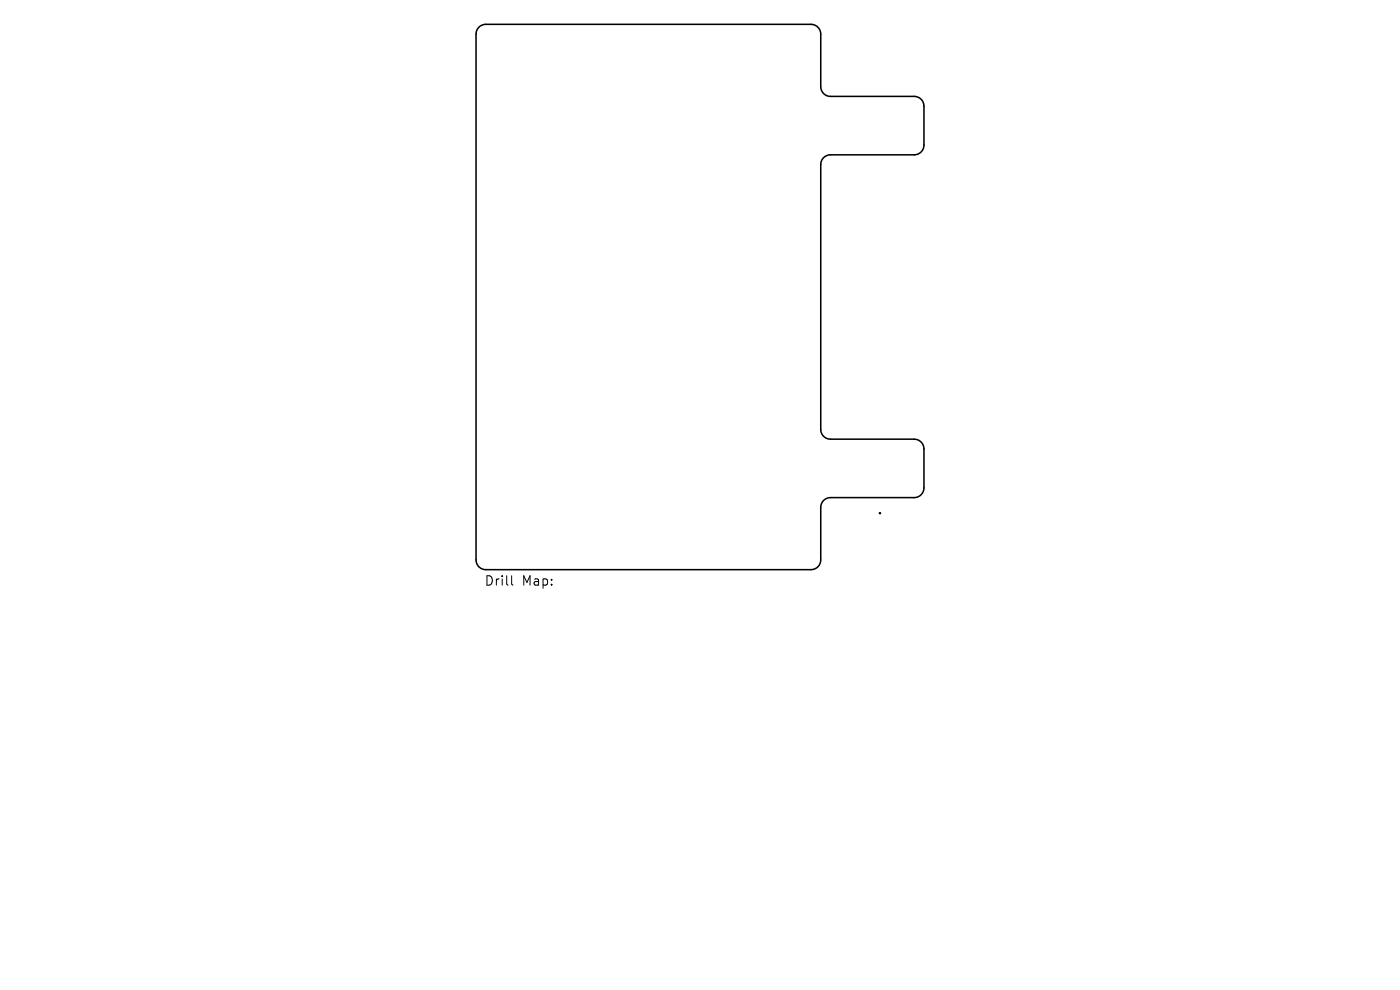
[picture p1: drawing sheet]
<svg xmlns="http://www.w3.org/2000/svg" width="297mm" height="210mm" viewBox="0 0 297 210" stroke-linecap="round" stroke-linejoin="round" font-family="sans-serif">
<defs><g id="words">
<g font-size="2.8">
<text x="102.8" y="124.5">Drill</text>
<text x="110.7" y="124.5">Map:</text>
</g>
</g></defs>
<path d="M101.5 5.9l.6-.5 1-.2h68.9a2.07 2.07 0 0 1 2.1 2v11.2a2.07 2.07 0 0 0 2.1 2h17.7a2.07 2.07 0 0 1 2.1 2.1v8.3a2.07 2.07 0 0 1-2.1 2h-17.7a2.07 2.07 0 0 0-2.1 2.1v56.2a2.07 2.07 0 0 0 2.1 2.1h17.7a2.07 2.07 0 0 1 2.1 2v8.3a2.07 2.07 0 0 1-2.1 2.1h-17.7a2.07 2.07 0 0 0-2.1 2v11.2a2.07 2.07 0 0 1-2.1 2h-68.9a2.07 2.07 0 0 1-2.1-2v-111.6l.1-.7z" fill="none" stroke="#000" stroke-width=".33"/>
<circle cx="186.7" cy="108.9" r=".16" fill="#000" stroke="#000" stroke-width=".21"/>
<path d="M108.5 122.1v1.7l.3 .3" fill="none" stroke="#000" stroke-width=".21"/>
<use href="#words"/>
</svg>
